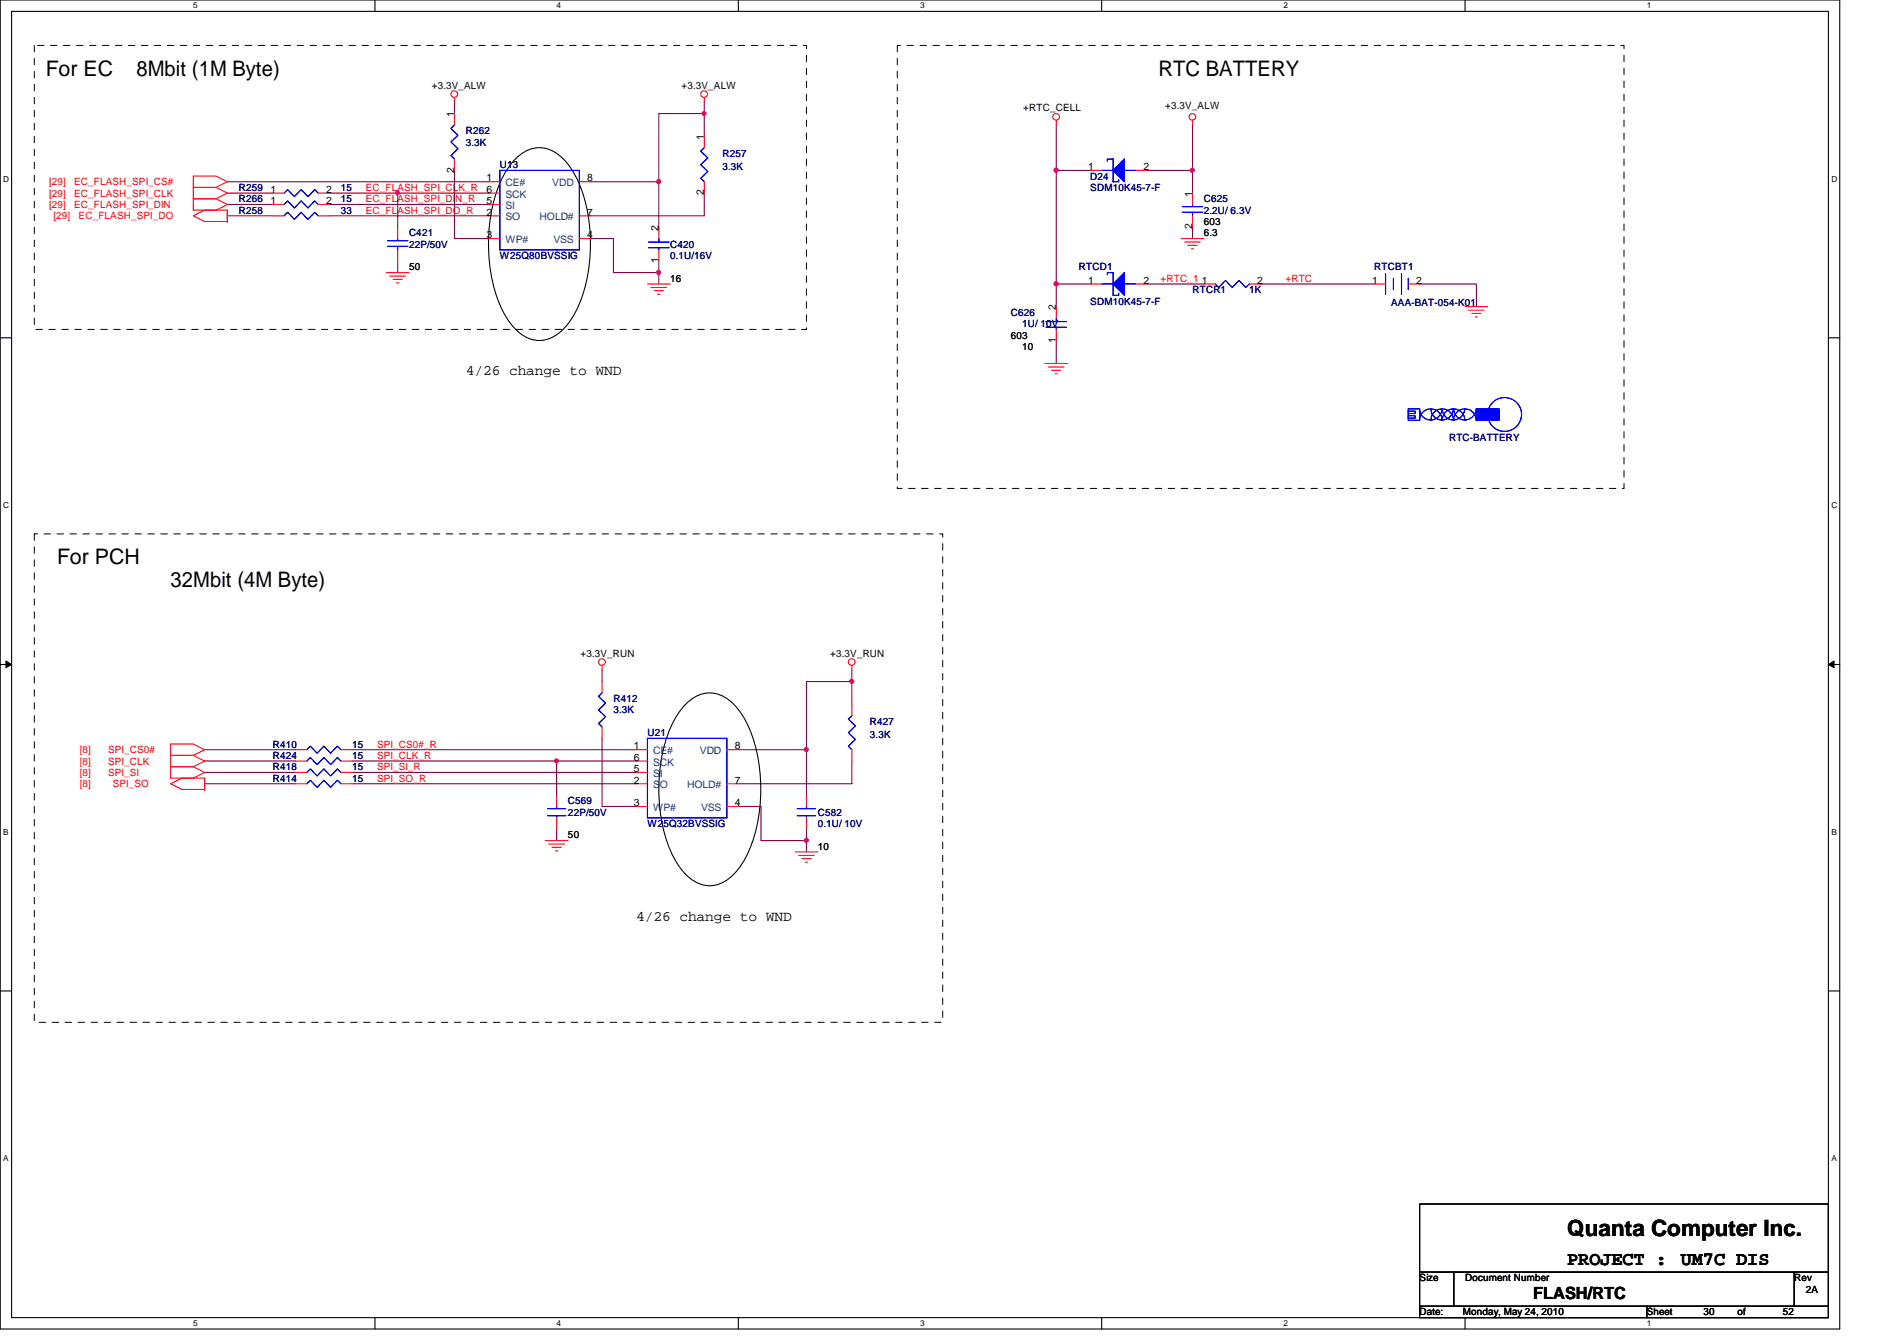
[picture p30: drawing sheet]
<svg xmlns="http://www.w3.org/2000/svg" width="297mm" height="210mm" viewBox="0 0 297 210" stroke-linecap="round" stroke-linejoin="round" font-family="sans-serif">
<defs><g id="words">
<text font-size="3.5" x="245.4" y="193.5">Quanta Computer Inc.</text>
<g font-size="3.3">
<text x="7.2" y="11.9">For EC</text>
<text x="21.4" y="11.9">8Mbit (1M Byte)</text>
<text x="181.4" y="11.9">RTC BATTERY</text>
<text x="8.9" y="88.3">For PCH</text>
<text x="26.7" y="91.9">32Mbit (4M Byte)</text>
</g>
<g font-size="3">
<text x="245.4" y="198.1">PROJECT :</text>
<text x="263.2" y="198.1">UM7C DIS</text>
</g>
<text font-size="2.6" x="240.1" y="203.3">FLASH/RTC</text>
<g font-size="2.3">
<text x="72.9" y="58.8">4/26 change to WND</text>
<text x="99.6" y="144.1">4/26 change to WND</text>
</g>
<g font-size="1.6">
<text x="67.6" y="13.9">+3.3V_ALW</text>
<text x="106.7" y="13.9">+3.3V_ALW</text>
<text x="160.2" y="17.4">+RTC_CELL</text>
<text x="182.5" y="17.1">+3.3V_ALW</text>
<text x="71.1" y="18.3" transform="rotate(-90 71.1 18.3)">1</text>
<text x="110.2" y="21.9" transform="rotate(-90 110.2 21.9)">1</text>
<text x="71.1" y="27" transform="rotate(-90 71.1 27)">2</text>
<text x="76.2" y="28.4">1</text>
<text x="91.9" y="28.4">8</text>
<text x="170.4" y="26.6">1</text>
<text x="179.1" y="26.6">2</text>
<text x="42.4" y="32">1</text>
<text x="42.4" y="30.2">1</text>
<text x="51.1" y="32">2</text>
<text x="51.1" y="30.2">2</text>
<text x="76.2" y="30.2">6</text>
<text x="76.2" y="32">5</text>
<text x="76.2" y="33.7">2</text>
<text x="91.9" y="33.7">7</text>
<text x="110.2" y="30.6" transform="rotate(-90 110.2 30.6)">2</text>
<text x="186.7" y="35.9" transform="rotate(-90 186.7 35.9)">2</text>
<text x="186.7" y="30.8" transform="rotate(-90 186.7 30.8)">1</text>
<text x="188.5" y="35.2">603</text>
<text x="76.2" y="37.3">3</text>
<text x="91.9" y="37.3">4</text>
<text x="103.1" y="41.2" transform="rotate(-90 103.1 41.2)">1</text>
<text x="103.1" y="36.1" transform="rotate(-90 103.1 36.1)">2</text>
<text x="188.5" y="37">6.3</text>
<text x="64" y="42.3">50</text>
<text x="104.9" y="44.1">16</text>
<text x="170.4" y="44.4">1</text>
<text x="179.1" y="44.4">2</text>
<text x="188.2" y="44.4">1</text>
<text x="196.8" y="44.4">2</text>
<text x="214.8" y="44.4">1</text>
<text x="221.7" y="44.4">2</text>
<text x="158.3" y="53">603</text>
<text x="165.4" y="53.7" transform="rotate(-90 165.4 53.7)">1</text>
<text x="165.4" y="48.6" transform="rotate(-90 165.4 48.6)">2</text>
<text x="160.1" y="54.8">10</text>
<text x="90.9" y="102.8">+3.3V_RUN</text>
<text x="130" y="102.8">+3.3V_RUN</text>
<text x="99.3" y="117.3">1</text>
<text x="99.3" y="119.1">6</text>
<text x="115.1" y="117.3">8</text>
<text x="99.3" y="120.9">5</text>
<text x="99.3" y="122.6">2</text>
<text x="115.1" y="122.6">7</text>
<text x="88.9" y="131.2">50</text>
<text x="99.3" y="126.2">3</text>
<text x="115.1" y="126.2">4</text>
<text x="128.1" y="133">10</text>
<text x="222.3" y="200.6">Size</text>
<text x="229.4" y="200.6">Document Number</text>
<text x="281" y="200.6">Rev</text>
<text x="282.7" y="202.4">2A</text>
<text x="222.3" y="205.9">Date:</text>
<text x="229.1" y="205.9">Monday, May 24, 2010</text>
<text x="257.8" y="205.9">Sheet</text>
<text x="266.7" y="205.9">30</text>
<text x="272.1" y="205.9">of</text>
<text x="279.2" y="205.9">52</text>
</g>
<g font-size="1.6" fill="#000080">
<text x="72.9" y="21">R262</text>
<text x="72.9" y="22.8">3.3K</text>
<text x="37.4" y="29.9">R259</text>
<text x="53.4" y="29.9">15</text>
<text x="78.3" y="26.3">U13</text>
<text x="113.1" y="24.6">R257</text>
<text x="113.1" y="26.7">3.3K</text>
<text x="170.7" y="28.1">D24</text>
<text x="170.7" y="29.9">SDM10K45-7-F</text>
<text x="37.4" y="31.7">R266</text>
<text x="37.4" y="33.4">R258</text>
<text x="53.4" y="31.7">15</text>
<text x="53.4" y="33.4">33</text>
<text x="188.5" y="31.7">C625</text>
<text x="188.5" y="33.4">2.2U/ 6.3V</text>
<text x="64" y="37">C421</text>
<text x="64" y="38.8">22P/50V</text>
<text x="78.3" y="40.6">W25Q80BVSSIG</text>
<text x="104.9" y="38.8">C420</text>
<text x="104.9" y="40.6">0.1U/16V</text>
<text x="168.9" y="42.3">RTCD1</text>
<text x="170.7" y="47.7">SDM10K45-7-F</text>
<text x="186.7" y="45.9">RTCR1</text>
<text x="195.6" y="45.9">1K</text>
<text x="215.2" y="42.3">RTCBT1</text>
<text x="217.8" y="47.8">AAA-BAT-054-K01</text>
<text x="158.3" y="49.4">C626</text>
<text x="160.1" y="51.2">1U/ 10V</text>
<text x="226.9" y="69">RTC-BATTERY</text>
<text x="96.1" y="109.9">R412</text>
<text x="96.1" y="111.7">3.3K</text>
<text x="136.2" y="113.5">R427</text>
<text x="42.7" y="117">R410</text>
<text x="42.7" y="118.8">R424</text>
<text x="55.2" y="117">15</text>
<text x="55.2" y="118.8">15</text>
<text x="101.4" y="115.2">U21</text>
<text x="136.2" y="115.6">3.3K</text>
<text x="42.7" y="122.3">R414</text>
<text x="42.7" y="120.6">R418</text>
<text x="55.2" y="122.3">15</text>
<text x="55.2" y="120.6">15</text>
<text x="88.9" y="125.9">C569</text>
<text x="88.9" y="127.7">22P/50V</text>
<text x="101.4" y="129.5">W25Q32BVSSIG</text>
<text x="128.1" y="127.7">C582</text>
<text x="128.1" y="129.5">0.1U/ 10V</text>
</g>
<g font-size="1.6" fill="#f00">
<text x="7.7" y="29">[29]</text>
<text x="11.6" y="29">EC_FLASH_SPI_CS#</text>
<text x="57.3" y="29.9">EC_FLASH_SPI_CLK_R</text>
<text x="7.7" y="32.6">[29]</text>
<text x="7.7" y="30.8">[29]</text>
<text x="8.4" y="34.3">[29]</text>
<text x="11.6" y="32.6">EC_FLASH_SPI_DIN</text>
<text x="11.6" y="30.8">EC_FLASH_SPI_CLK</text>
<text x="12.3" y="34.3">EC_FLASH_SPI_DO</text>
<text x="57.3" y="31.7">EC_FLASH_SPI_DIN_R</text>
<text x="57.3" y="33.4">EC_FLASH_SPI_DO_R</text>
<text x="181.7" y="44.1">+RTC_1</text>
<text x="201.3" y="44.1">+RTC</text>
<text x="12.5" y="117.9">[8]</text>
<text x="12.5" y="119.7">[8]</text>
<text x="16.9" y="117.9">SPI_CS0#</text>
<text x="16.9" y="119.7">SPI_CLK</text>
<text x="59.1" y="118.8">SPI_CLK_R</text>
<text x="59.1" y="117">SPI_CS0#_R</text>
<text x="12.5" y="123.2">[8]</text>
<text x="12.5" y="121.5">[8]</text>
<text x="16.9" y="121.5">SPI_SI</text>
<text x="17.6" y="123.2">SPI_SO</text>
<text x="59.1" y="120.6">SPI_SI_R</text>
<text x="59.1" y="122.3">SPI_SO_R</text>
</g>
<g font-size="1.6" fill="#004080">
<text x="79.2" y="29.2">CE#</text>
<text x="86.5" y="29.2">VDD</text>
<text x="79.2" y="30.9">SCK</text>
<text x="79.2" y="32.7">SI</text>
<text x="79.2" y="34.5">SO</text>
<text x="84.5" y="34.5">HOLD#</text>
<text x="79.2" y="38.1">WP#</text>
<text x="86.7" y="38.1">VSS</text>
<text x="102.3" y="118.1">CE#</text>
<text x="102.3" y="119.8">SCK</text>
<text x="109.6" y="118.1">VDD</text>
<text x="102.3" y="121.6">SI</text>
<text x="102.3" y="123.4">SO</text>
<text x="107.6" y="123.4">HOLD#</text>
<text x="102.3" y="127">WP#</text>
<text x="109.8" y="127">VSS</text>
</g>
<g font-size="1.3">
<text x="30.3" y="1.3">5</text>
<text x="87.2" y="1.3">4</text>
<text x="144.1" y="1.3">3</text>
<text x="201" y="1.3">2</text>
<text x="257.8" y="1.3">1</text>
<text x=".5" y="28.4">D</text>
<text x="286.8" y="28.4">D</text>
<text x=".5" y="79.5">C</text>
<text x="286.8" y="79.5">C</text>
<text x=".5" y="130.7">B</text>
<text x="286.8" y="130.7">B</text>
<text x=".5" y="181.8">A</text>
<text x="286.8" y="181.8">A</text>
<text x="30.3" y="207.6">5</text>
<text x="87.2" y="207.6">4</text>
<text x="144.1" y="207.6">3</text>
<text x="201" y="207.6">2</text>
<text x="257.8" y="207.6">1</text>
</g>
</g></defs>
<path d="M0 0h288.1v208h-288.1zM1.8 1.8h284.5v204.4h-284.5z" fill="none" stroke="#000" stroke-width=".17"/>
<g fill="#fff">
<path d="M30.3 .2h.6v1.4h-.6z"/>
<path d="M30.3 206.4h.6v1.4h-.6z"/>
</g>
<path d="M58.7 0v1.8M58.7 206.2v1.8" fill="none" stroke="#000" stroke-width=".17"/>
<g fill="#fff">
<path d="M87.2 .2h.6v1.4h-.6z"/>
<path d="M87.2 206.4h.6v1.4h-.6z"/>
</g>
<path d="M115.6 0v1.8M115.6 206.2v1.8" fill="none" stroke="#000" stroke-width=".17"/>
<g fill="#fff">
<path d="M144.1 .2h.6v1.4h-.6z"/>
<path d="M144.1 206.4h.6v1.4h-.6z"/>
</g>
<path d="M172.5 0v1.8M172.5 206.2v1.8" fill="none" stroke="#000" stroke-width=".17"/>
<g fill="#fff">
<path d="M201 .2h.6v1.4h-.6z"/>
<path d="M201 206.4h.6v1.4h-.6z"/>
</g>
<path d="M229.4 0v1.8M229.4 206.2v1.8" fill="none" stroke="#000" stroke-width=".17"/>
<g fill="#fff">
<path d="M257.8 .2h.7v1.4h-.7z"/>
<path d="M257.8 206.4h.7v1.4h-.7z"/>
<path d="M.5 27.3h.9v1.4h-.9z"/>
<path d="M286.8 27.3h.9v1.4h-.9z"/>
<path d="M.5 78.4h.9v1.4h-.9z"/>
<path d="M286.8 78.4h.9v1.4h-.9z"/>
</g>
<path d="M0 52.9h1.8M286.3 52.9h1.8" fill="none" stroke="#000" stroke-width=".17"/>
<g fill="#fff">
<path d="M.5 129.5h.8v1.4h-.8z"/>
<path d="M286.8 129.5h.8v1.4h-.8z"/>
</g>
<path d="M0 104h1.8M286.3 104h1.8" fill="none" stroke="#000" stroke-width=".17"/>
<path d="M.9 103.5l.9 .5-.9 .5zM286.3 104l.9-.5v1z" fill="#000"/>
<path d="M.9 103.5l.9 .5-.9 .5zM286.3 104l.9-.5v1z" fill="none" stroke="#000" stroke-width=".16"/>
<g fill="#fff">
<path d="M.5 180.6h.8v1.4h-.8z"/>
<path d="M286.8 180.6h.8v1.4h-.8z"/>
</g>
<path d="M0 155.1h1.8M286.3 155.1h1.8" fill="none" stroke="#000" stroke-width=".17"/>
<path d="M35.6 33.8h7.1M35.6 30.2h7.1M35.6 28.4h40.9M51.6 32h24.9M71.2 26.7v10.6h5.3M76.5 30.2h-14.2v5.4M96.1 37.3v5.4h7.1M103.2 28.4v7.2M62.3 40.9v1.8" fill="none" stroke="#800040" stroke-width=".17"/>
<circle cx="62.2" cy="30.2" r=".32" fill="#f0f"/>
<circle cx="62.2" cy="30.2" r=".32" fill="none" stroke="#f0f" stroke-width=".17"/>
<path d="M51.6 30.2h10.7M92.5 28.4h10.7M103.2 42.7v1.7" fill="none" stroke="#800040" stroke-width=".17"/>
<circle cx="103.1" cy="42.6" r=".32" fill="#f0f"/>
<circle cx="103.1" cy="42.6" r=".32" fill="none" stroke="#f0f" stroke-width=".17"/>
<path d="M103.2 17.8v10.6" fill="none" stroke="#800040" stroke-width=".17"/>
<circle cx="103.1" cy="28.4" r=".32" fill="#f0f"/>
<circle cx="103.1" cy="28.4" r=".32" fill="none" stroke="#f0f" stroke-width=".17"/>
<path d="M110.3 17.8v3.5" fill="none" stroke="#800040" stroke-width=".17"/>
<circle cx="110.3" cy="17.8" r=".32" fill="#f0f"/>
<circle cx="110.3" cy="17.8" r=".32" fill="none" stroke="#f0f" stroke-width=".17"/>
<path d="M103.2 17.8h7.1M186.7 19.6v10.6M35.6 32h7.1M51.6 33.8h24.9M92.5 37.3h3.6M110.3 30.2v3.6h-17.8M103.2 40.9v1.8M165.4 53.3v3.6" fill="none" stroke="#800040" stroke-width=".17"/>
<circle cx="186.7" cy="26.6" r=".32" fill="#f0f"/>
<circle cx="186.7" cy="26.6" r=".32" fill="none" stroke="#f0f" stroke-width=".17"/>
<path d="M110.3 16v1.8M186.7 35.6v1.7M165.4 44.5v3.5" fill="none" stroke="#800040" stroke-width=".17"/>
<circle cx="165.4" cy="44.4" r=".32" fill="#f0f"/>
<circle cx="165.4" cy="44.4" r=".32" fill="none" stroke="#f0f" stroke-width=".17"/>
<path d="M165.4 26.7v17.7" fill="none" stroke="#800040" stroke-width=".17"/>
<circle cx="165.4" cy="26.6" r=".32" fill="#f0f"/>
<circle cx="165.4" cy="26.6" r=".32" fill="none" stroke="#f0f" stroke-width=".17"/>
<path d="M165.4 26.7h5.3M179.6 44.4h8.9" fill="none" stroke="#800040" stroke-width=".17"/>
<circle cx="165.4" cy="26.6" r=".32" fill="#f0f"/>
<circle cx="165.4" cy="26.6" r=".32" fill="none" stroke="#f0f" stroke-width=".17"/>
<path d="M165.4 44.4h5.3" fill="none" stroke="#800040" stroke-width=".17"/>
<circle cx="165.4" cy="44.4" r=".32" fill="#f0f"/>
<circle cx="165.4" cy="44.4" r=".32" fill="none" stroke="#f0f" stroke-width=".17"/>
<path d="M71.2 16v1.8M165.4 19.6v7.1M179.6 26.7h7.1M197.4 44.4h17.8M222.3 44.4h8.9v3.6M55.2 119.1h32" fill="none" stroke="#800040" stroke-width=".17"/>
<circle cx="87.1" cy="119.1" r=".32" fill="#f0f"/>
<circle cx="87.1" cy="119.1" r=".32" fill="none" stroke="#f0f" stroke-width=".17"/>
<path d="M115.6 117.3h10.7v7.2M87.2 129.8v1.8M94.3 126.2h5.3M119.2 126.2v5.4h7.1v1.7" fill="none" stroke="#800040" stroke-width=".17"/>
<circle cx="126.3" cy="131.5" r=".32" fill="#f0f"/>
<circle cx="126.3" cy="131.5" r=".32" fill="none" stroke="#f0f" stroke-width=".17"/>
<path d="M126.3 106.7v10.6" fill="none" stroke="#800040" stroke-width=".17"/>
<circle cx="126.3" cy="117.3" r=".32" fill="#f0f"/>
<circle cx="126.3" cy="117.3" r=".32" fill="none" stroke="#f0f" stroke-width=".17"/>
<path d="M133.4 106.7v3.5" fill="none" stroke="#800040" stroke-width=".17"/>
<circle cx="133.4" cy="106.7" r=".32" fill="#f0f"/>
<circle cx="133.4" cy="106.7" r=".32" fill="none" stroke="#f0f" stroke-width=".17"/>
<g fill="none" stroke="#800040" stroke-width=".17">
<path d="M32 119.1h14.3M32 117.3h14.3M55.2 117.3h44.4M94.3 104.9v1.8M94.3 115.6v10.6M99.6 119.1h-12.4v5.4M133.4 104.9v1.8h-7.1M133.4 119.1v3.6h-17.8M32 122.7h14.3M32 120.9h14.3M55.2 120.9h44.4M55.2 122.7h44.4"/>
<path d="M115.6 126.2h3.6M126.3 129.8v1.8"/>
</g>
<g fill="none" stroke="#f00" stroke-width=".17">
<path d="M71.2 15.3v.7M110.3 15.3v.7M165.4 18.8v.8M186.7 18.8v.8M30.3 31.1h3.5l1.8 .9-1.8 .9h-3.5zM30.3 29.3v1.8M30.3 27.6h3.5l1.8 .8-1.8 .9h-3.5zM30.3 29.3h3.5l1.8 .9-1.8 .9h-3.5M35.6 33.1v1.7M35.6 34.5v-1.6h-3.6l-1.7 .9 1.7 .9h3.6M42.7 32h1.8M49.8 32h1.8"/>
<path d="M185 37.3h3.5M185.5 37.9h2.5M186 38.4h1.4M186.6 38.9h.3M60.5 42.7h3.5M61 43.2h2.5M61.5 43.7h1.5M62.1 44.3h.3M101.4 44.4h3.5M101.9 45h2.5M102.4 45.5h1.5M103 46.1h.3"/>
<path d="M163.6 56.9h3.6M164.2 57.4h2.4M164.7 58h1.4M165.2 58.5h.4M165.4 48v1.8M165.4 51.6v1.7M215.2 44.4h1.8M220.5 44.4h1.8M229.4 48h3.6M230 48.6h2.4M230.5 49.1h1.4M231 49.6h.3"/>
<path d="M26.7 116.5h3.6l1.7 .8-1.7 .9h-3.6zM26.7 118.2h3.6l1.7 .9-1.7 .9h-3.6M26.7 118.2v1.8M94.3 104.2v.7M99.6 117.3h1.8M99.6 119.1h1.8M113.8 117.3h1.8M133.4 104.2v.7M26.7 120h3.6l1.7 .9-1.7 .9h-3.6zM32 122v1.7M32 123.4v-1.6h-3.5l-1.8 .9 1.8 .9h3.5M46.3 122.7h1.7"/>
<path d="M53.4 122.7h1.8M85.4 131.6h3.5M85.9 132.1h2.5M86.4 132.6h1.5M87 133.2h.3M99.6 122.7h1.8M99.6 120.9h1.8M99.6 126.2h1.8M113.8 122.7h1.8M113.8 126.2h1.8M124.5 133.3h3.6M125 133.9h2.5"/>
<path d="M125.6 134.4h1.4M126.1 135h.3M126.3 124.5v1.7M126.3 128v1.8"/>
<circle cx="71.1" cy="14.7" r=".52"/>
<circle cx="110.3" cy="14.7" r=".52"/>
<circle cx="165.4" cy="18.3" r=".52"/>
<circle cx="186.7" cy="18.3" r=".52"/>
<circle cx="94.3" cy="103.6" r=".52"/>
<circle cx="133.4" cy="103.6" r=".52"/>
</g>
<path d="M80.9 24.6a4.8 4.8 0 0 1 7.1 0 16.8 16.8 0 0 1 4.2 10.1 25.2 25.2 0 0 1-2.1 14.2 7.7 7.7 0 0 1-4.7 4.3 5.3 5.3 0 0 1-5.2-2.3 19.6 19.6 0 0 1-3.7-11 23.4 23.4 0 0 1 3-13.5zM107.6 110a4.8 4.8 0 0 1 7 0 16.8 16.8 0 0 1 4.3 10.1 25.2 25.2 0 0 1-2.1 14.1 7.7 7.7 0 0 1-4.7 4.3 5.3 5.3 0 0 1-5.2-2.2 19.6 19.6 0 0 1-3.7-11 23.4 23.4 0 0 1 2.9-13.5zM222.3 188.5h64v10.6h-64zM222.3 199.1h5.3v5.4h-5.3zM227.6 199.1h53.4v5.4h-53.4zM281 199.1h5.3v5.4h-5.3zM222.3 204.5h35.5v1.7h-35.5zM257.8 204.5h28.5v1.7h-28.5z" fill="none" stroke="#000" stroke-width=".17"/>
<path d="M5.4 7.1h120.9v44.5h-120.9zM140.5 7.1h113.8v69.4h-113.8zM5.4 83.6h142.2v76.4h-142.2z" fill="none" stroke="#000" stroke-width=".16" stroke-dasharray="1 1 1 1 1 1 1 1"/>
<g fill="none" stroke="#00f" stroke-width=".17">
<path d="M44.5 32l.5-.5 1.1 1.1 1.1-1.1 1 1.1 1.1-1.1 .5 .5M163.8 50.3h3.2M163.8 51.2h3.2M165.4 51.2v.4M165.4 49.8v.5M217 42.8v3.3M218.2 43.6v1.7M219.5 42.8v3.3M220.5 43.6v1.7M101.4 115.6h12.4v12.4h-12.4zM48 122.7l.6-.6 1.1 1.1 1-1.1 1.1 1.1 1-1.1 .6 .6M124.8 127.7h2.9"/>
<path d="M124.8 126.6h2.9M126.3 127.7v.3M126.3 126.2v.4"/>
</g>
<path d="M174.3 26.7l1.8-1.8v3.5z" fill="#00f"/>
<path d="M172.5 26.7h1.8M173.4 25.2v-.3h.9v3.5h.9v-.3M174.3 26.7l1.8-1.8v3.5zM176.1 26.7h1.7" fill="none" stroke="#00f" stroke-width=".17"/>
<path d="M174.3 26.7l1.8-1.8v3.5z" fill="#00f"/>
<g fill="none" stroke="#00f" stroke-width=".17">
<path d="M44.5 30.2l.5-.5 1.1 1.1 1.1-1.1 1 1.1 1.1-1.1 .5 .5M44.5 33.8l.5-.6 1.1 1.1 1.1-1.1 1 1.1 1.1-1.1 .5 .6M78.3 26.7h12.4v12.4h-12.4zM172.5 26.7h1.8M173.4 25.2v-.3h.9v3.5h.9v-.3M174.3 26.7l1.8-1.8v3.5zM176.1 26.7h1.7M48 117.3l.6-.5 1.1 1.1 1-1.1 1.1 1.1 1-1.1 .6 .5M48 119.1l.6-.5 1.1 1.1 1-1.1 1.1 1.1 1-1.1 .6 .5M94.3 108.5l-.6 .5 1.1 1.1-1.1 1 1.1 1.1-1.1 1 .6 .6M48 120.9l.6-.5 1.1 1.1 1-1.1 1.1 1.1 1-1.1 .6 .5"/>
<circle cx="235.6" cy="64.9" r="2.65"/>
</g>
<g fill="none" stroke="#f00" stroke-width=".17">
<path d="M42.7 30.2h1.8M42.7 33.8h1.8M49.8 30.2h1.8M49.8 33.8h1.8M76.5 30.2h1.8M76.5 33.8h1.8M76.5 28.4h1.8M76.5 32h1.8M76.5 37.3h1.8M90.7 33.8h1.8M90.7 28.4h1.8M90.7 37.3h1.8"/>
<path d="M170.7 26.7h1.8M177.8 26.7h1.8M46.3 117.3h1.7M46.3 119.1h1.7M53.4 117.3h1.8M53.4 119.1h1.8M94.3 106.7v1.8M94.3 113.8v1.8M46.3 120.9h1.7M53.4 120.9h1.8"/>
</g>
<path d="M231.2 64h3.5v1.8h-3.5z" fill-rule="evenodd" fill="#00f"/>
<g fill="none" stroke="#00f" stroke-width=".17">
<path d="M220.5 64h1.8v1.8h-1.8zM220.5 65.1h1.1v.3h-1.1zM220.5 64.3h1.1v.4h-1.1zM224.1 64a1.74 1.74 0 0 1 1.7 1.8M224.1 64a1.72 1.72 0 0 0-1.8 1.8M225.8 64a1.76 1.76 0 0 1-1.8 1.7 1.76 1.76 0 0 1-1.7-1.7M225.8 64a1.74 1.74 0 0 1 1.8 1.8M225.8 64a1.72 1.72 0 0 0-1.7 1.8M225.8 65.8a1.76 1.76 0 0 1 1.8-1.8 1.76 1.76 0 0 1 1.8 1.8M227.6 64a1.76 1.76 0 0 1-1.8 1.7 1.76 1.76 0 0 1-1.7-1.7M229.4 64a1.76 1.76 0 0 1-1.8 1.7 1.76 1.76 0 0 1-1.8-1.7M231.1 65.8a1.76 1.76 0 0 0-1.7-1.8 1.76 1.76 0 0 0-1.8 1.8"/>
<path d="M231.1 64a1.76 1.76 0 0 1-1.7 1.7 1.76 1.76 0 0 1-1.8-1.7M231.2 64h3.5v1.8h-3.5z"/>
<circle cx="235.6" cy="64.9" r="2.65"/>
</g>
<path d="M231.2 64h3.5v1.8h-3.5z" fill-rule="evenodd" fill="#00f"/>
<g fill="none" stroke="#00f" stroke-width=".17">
<path d="M101.6 37.9h3.2M101.6 38.8h3.2M103.2 38.8v.3M103.2 37.3v.6M110.3 23.1l-.6 .6 1.1 1-1.1 1.1 1.1 1-1.1 1.1 .6 .5M220.5 64h1.8v1.8h-1.8zM220.5 65.1h1.1v.3h-1.1zM220.5 64.3h1.1v.4h-1.1zM224.1 64a1.74 1.74 0 0 1 1.7 1.8M224.1 64a1.72 1.72 0 0 0-1.8 1.8M225.8 64a1.76 1.76 0 0 1-1.8 1.7 1.76 1.76 0 0 1-1.7-1.7M225.8 64a1.74 1.74 0 0 1 1.8 1.8"/>
<path d="M225.8 64a1.72 1.72 0 0 0-1.7 1.8M225.8 65.8a1.76 1.76 0 0 1 1.8-1.8 1.76 1.76 0 0 1 1.8 1.8M227.6 64a1.76 1.76 0 0 1-1.8 1.7 1.76 1.76 0 0 1-1.7-1.7M229.4 64a1.76 1.76 0 0 1-1.8 1.7 1.76 1.76 0 0 1-1.8-1.7M231.1 65.8a1.76 1.76 0 0 0-1.7-1.8 1.76 1.76 0 0 0-1.8 1.8M231.1 64a1.76 1.76 0 0 1-1.7 1.7 1.76 1.76 0 0 1-1.8-1.7M231.2 64h3.5v1.8h-3.5z"/>
</g>
<path d="M103.2 35.6v1.7M103.2 39.1v1.8M110.3 21.3v1.8M110.3 28.4v1.8" fill="none" stroke="#f00" stroke-width=".17"/>
<path d="M174.3 44.4l1.8-1.7v3.5z" fill="#00f"/>
<path d="M172.5 44.4h1.8M173.4 43v-.3h.9v3.5h.9v-.3M174.3 44.4l1.8-1.7v3.5zM176.1 44.4h1.7" fill="none" stroke="#00f" stroke-width=".17"/>
<path d="M174.3 44.4l1.8-1.7v3.5z" fill="#00f"/>
<g fill="none" stroke="#00f" stroke-width=".17">
<path d="M71.2 19.6l-.6 .5 1.1 1.1-1.1 1 1.1 1.1-1.1 1 .6 .6M60.7 38.6h3.2M60.7 37.7h3.2M62.3 37.3v.4M62.3 38.6v.5M185.1 33.2h3.2M185.1 32.3h3.2M186.7 32v.3M186.7 33.2v.6M172.5 44.4h1.8M173.4 43v-.3h.9v3.5h.9v-.3M174.3 44.4l1.8-1.7v3.5z"/>
<path d="M176.1 44.4h1.7M190.3 44.4l.5 .6 1.1-1.1 1.1 1.1 1-1.1 1.1 1.1 .5-.6M133.4 112l-.6 .6 1.1 1-1.1 1.1 1.1 1-1.1 1.1 .6 .5M85.7 127.7h2.9M85.7 126.6h2.9M87.2 126.2v.4M87.2 127.7v.3"/>
</g>
<g fill="none" stroke="#f00" stroke-width=".17">
<path d="M71.2 17.8v1.8M62.3 35.6v1.7M62.3 39.1v1.8M71.2 24.9v1.8M186.7 30.2v1.8M186.7 33.8v1.8M170.7 44.4h1.8M177.8 44.4h1.8M188.5 44.4h1.8M195.6 44.4h1.8M133.4 110.2v1.8M133.4 117.3v1.8"/>
<path d="M87.2 124.5v1.7M87.2 128v1.8"/>
</g>
<circle cx="62.2" cy="30.2" r=".32" fill="#f0f"/>
<circle cx="62.2" cy="30.2" r=".32" fill="none" stroke="#f0f" stroke-width=".17"/>
<circle cx="103.1" cy="42.6" r=".32" fill="#f0f"/>
<circle cx="103.1" cy="42.6" r=".32" fill="none" stroke="#f0f" stroke-width=".17"/>
<circle cx="103.1" cy="28.4" r=".32" fill="#f0f"/>
<circle cx="103.1" cy="28.4" r=".32" fill="none" stroke="#f0f" stroke-width=".17"/>
<circle cx="110.3" cy="17.8" r=".32" fill="#f0f"/>
<circle cx="110.3" cy="17.8" r=".32" fill="none" stroke="#f0f" stroke-width=".17"/>
<circle cx="186.7" cy="26.6" r=".32" fill="#f0f"/>
<circle cx="186.7" cy="26.6" r=".32" fill="none" stroke="#f0f" stroke-width=".17"/>
<circle cx="165.4" cy="44.4" r=".32" fill="#f0f"/>
<circle cx="165.4" cy="44.4" r=".32" fill="none" stroke="#f0f" stroke-width=".17"/>
<circle cx="165.4" cy="26.6" r=".32" fill="#f0f"/>
<circle cx="165.4" cy="26.6" r=".32" fill="none" stroke="#f0f" stroke-width=".17"/>
<circle cx="165.4" cy="26.6" r=".32" fill="#f0f"/>
<circle cx="165.4" cy="26.6" r=".32" fill="none" stroke="#f0f" stroke-width=".17"/>
<circle cx="165.4" cy="44.4" r=".32" fill="#f0f"/>
<circle cx="165.4" cy="44.4" r=".32" fill="none" stroke="#f0f" stroke-width=".17"/>
<circle cx="87.1" cy="119.1" r=".32" fill="#f0f"/>
<circle cx="87.1" cy="119.1" r=".32" fill="none" stroke="#f0f" stroke-width=".17"/>
<circle cx="126.3" cy="131.5" r=".32" fill="#f0f"/>
<circle cx="126.3" cy="131.5" r=".32" fill="none" stroke="#f0f" stroke-width=".17"/>
<circle cx="126.3" cy="117.3" r=".32" fill="#f0f"/>
<circle cx="126.3" cy="117.3" r=".32" fill="none" stroke="#f0f" stroke-width=".17"/>
<circle cx="133.4" cy="106.7" r=".32" fill="#f0f"/>
<circle cx="133.4" cy="106.7" r=".32" fill="none" stroke="#f0f" stroke-width=".17"/>
<use href="#words"/>
</svg>
